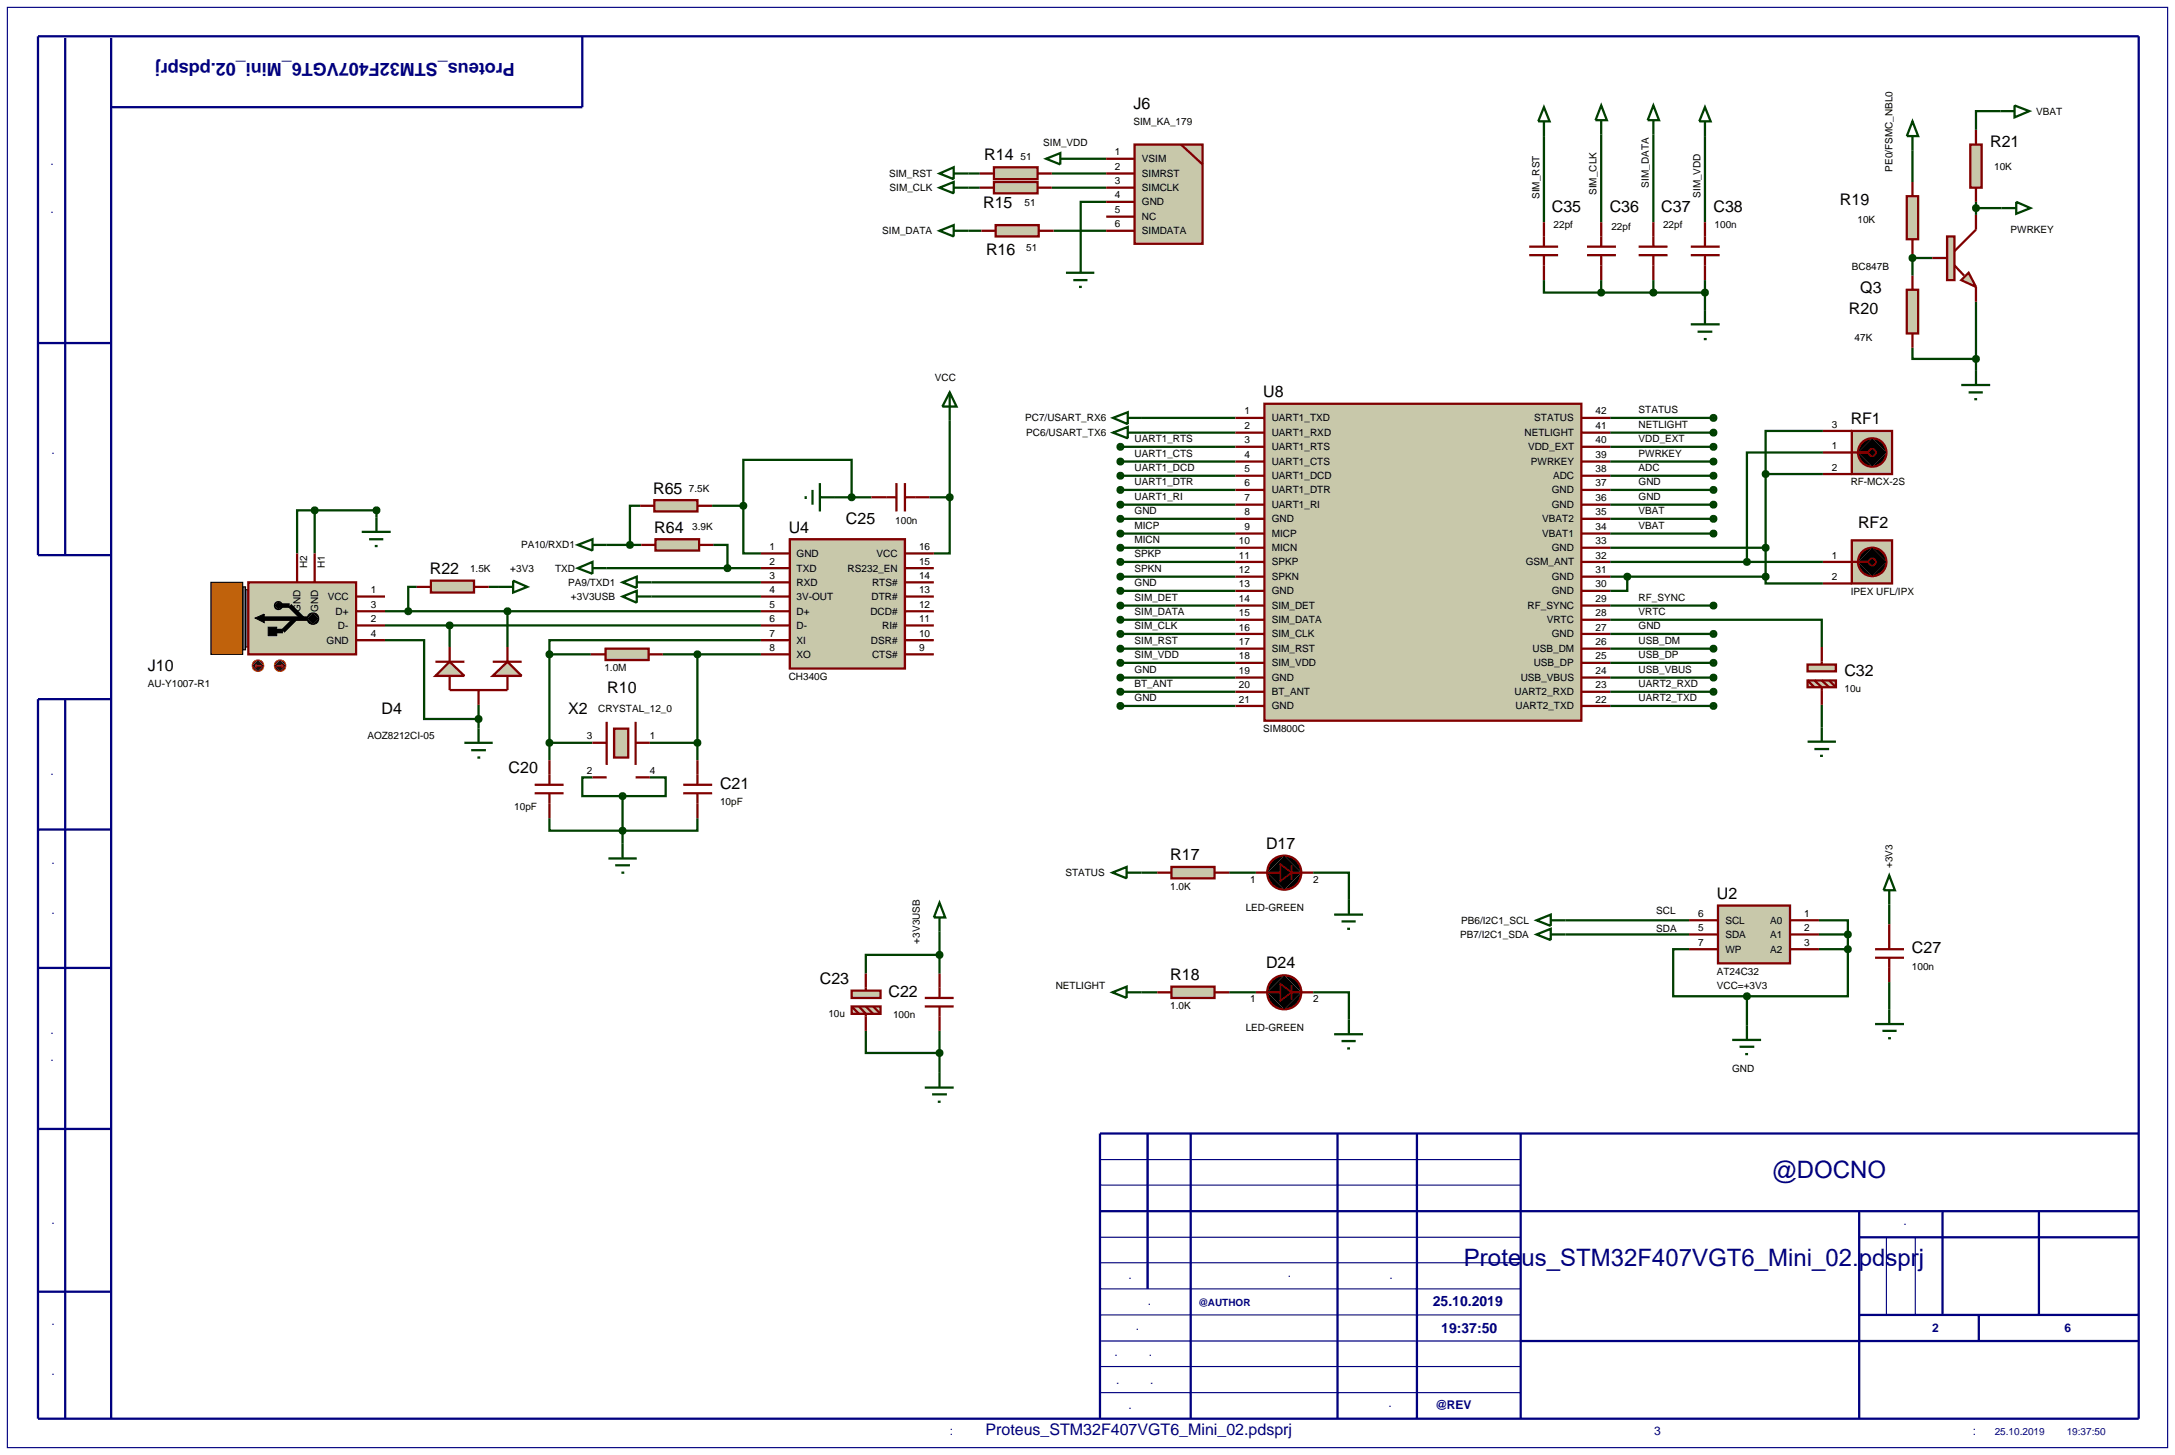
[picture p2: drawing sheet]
<svg xmlns="http://www.w3.org/2000/svg" width="384mm" height="257mm" viewBox="0 0 384 257" stroke-linecap="round" stroke-linejoin="round" font-family="sans-serif">
<defs><g id="words">
<g font-size="4.2" fill="#000080">
<text x="312.6" y="207.8">@DOCNO</text>
<text x="258.2" y="223.2">Proteus_STM32F407VGT6_Mini_02.pdsprj</text>
</g>
<text font-size="3.2" fill="#000080" x="90.8" y="11.2" transform="rotate(-180 90.8 11.2)">Proteus_STM32F407VGT6_Mini_02.pdsprj</text>
<g font-size="2.8">
<text x="199.9" y="19.2">J6</text>
<text x="173.6" y="28.2">R14</text>
<text x="351" y="26">R21</text>
<text x="173.4" y="36.8">R15</text>
<text x="273.7" y="37.5">C35</text>
<text x="283.9" y="37.5">C36</text>
<text x="293" y="37.5">C37</text>
<text x="302.2" y="37.5">C38</text>
<text x="324.5" y="36.2">R19</text>
<text x="173.9" y="45">R16</text>
<text x="328.1" y="51.7">Q3</text>
<text x="326.1" y="55.5">R20</text>
<text x="222.8" y="70.1">U8</text>
<text x="326.4" y="74.9">RF1</text>
<text x="115.2" y="87.1">R65</text>
<text x="115.4" y="94">R64</text>
<text x="139.1" y="94">U4</text>
<text x="149.2" y="92.4">C25</text>
<text x="327.7" y="93.2">RF2</text>
<text x="75.8" y="101.3">R22</text>
<text x="26.1" y="118.4">J10</text>
<text x="325.3" y="119.3">C32</text>
<text x="67.3" y="125.9">D4</text>
<text x="100.2" y="126">X2</text>
<text x="107.1" y="122.2">R10</text>
<text x="89.7" y="136.4">C20</text>
<text x="127" y="139.2">C21</text>
<text x="223.3" y="149.8">D17</text>
<text x="206.4" y="151.8">R17</text>
<text x="302.8" y="158.6">U2</text>
<text x="144.6" y="173.5">C23</text>
<text x="206.4" y="172.9">R18</text>
<text x="223.3" y="170.8">D24</text>
<text x="337.2" y="168.2">C27</text>
<text x="156.7" y="175.8">C22</text>
</g>
<text font-size="2.8" fill="#000080" x="173.8" y="253.2">Proteus_STM32F407VGT6_Mini_02.pdsprj</text>
<g font-size="2.5" fill="#000080">
<text x="252.7" y="230.3">25.10.2019</text>
<text x="254.2" y="235">19:37:50</text>
</g>
<g font-size="2.1" fill="#000080">
<text x="9.3" y="42.7" transform="rotate(-90 9.3 42.7)">Перв. примен.</text>
<text x="9.5" y="86.3" transform="rotate(-90 9.5 86.3)">Справ. №</text>
<text x="9.3" y="141.9" transform="rotate(-90 9.3 141.9)">Подп. и дата</text>
<text x="9.5" y="165.2" transform="rotate(-90 9.5 165.2)">Инв. № дубл.</text>
<text x="9.3" y="192.2" transform="rotate(-90 9.3 192.2)">Взам. инв. №</text>
<text x="9.5" y="221.1" transform="rotate(-90 9.5 221.1)">Подп. и дата</text>
<text x="332.2" y="216.1">Лит.</text>
<text x="195.1" y="225.5">Изм.</text>
<text x="218.4" y="225.2">№ докум.</text>
<text x="240" y="225.5">Подп.</text>
<text x="195.3" y="230.1">Разраб.</text>
<text x="195.3" y="234.6">Пров.</text>
<text x="195.3" y="239.2">Т.контр.</text>
<text x="340.8" y="234.9">2</text>
<text x="364.1" y="234.9">6</text>
<text x="195.3" y="244">Н.контр.</text>
<text x="9.5" y="246.5" transform="rotate(-90 9.5 246.5)">Инв. № подл.</text>
<text x="195.6" y="248.4">Утв.</text>
<text x="239" y="248.1">Ревиз.</text>
<text x="253.1" y="248.4">@REV</text>
<text x="154" y="253">Файл проекта:</text>
<text x="282.2" y="253.1">Формат А3</text>
<text x="339.3" y="253.1">Изменен:</text>
</g>
<g font-size="1.8">
<text x="199.9" y="22">SIM_KA_179</text>
<text x="359.1" y="20.2">VBAT</text>
<text x="180" y="28.2">51</text>
<text x="184" y="25.8">SIM_VDD</text>
<text x="196.6" y="27.4">1</text>
<text x="196.6" y="30">2</text>
<text x="201.4" y="28.6">VSIM</text>
<text x="351.7" y="29.9">10K</text>
<text x="156.8" y="31.2">SIM_RST</text>
<text x="156.9" y="33.7">SIM_CLK</text>
<text x="196.6" y="32.5">3</text>
<text x="196.6" y="35">4</text>
<text x="201.4" y="31.2">SIMRST</text>
<text x="201.4" y="33.7">SIMCLK</text>
<text x="271.5" y="35.1" transform="rotate(-90 271.5 35.1)">SIM_RST</text>
<text x="281.6" y="34.4" transform="rotate(-90 281.6 34.4)">SIM_CLK</text>
<text x="290.8" y="33.1" transform="rotate(-90 290.8 33.1)">SIM_DATA</text>
<text x="299.9" y="34.9" transform="rotate(-90 299.9 34.9)">SIM_VDD</text>
<text x="333.8" y="30.3" transform="rotate(-90 333.8 30.3)">PE0/FSMC_NBL0</text>
<text x="155.6" y="41.3">SIM_DATA</text>
<text x="180.7" y="36.4">51</text>
<text x="196.6" y="37.6">5</text>
<text x="196.6" y="40.1">6</text>
<text x="201.4" y="36.2">GND</text>
<text x="201.4" y="38.8">NC</text>
<text x="201.4" y="41.3">SIMDATA</text>
<text x="274" y="40.3">22pf</text>
<text x="284.2" y="40.5">22pf</text>
<text x="293.3" y="40.3">22pf</text>
<text x="302.4" y="40.3">100n</text>
<text x="327.6" y="39.3">10K</text>
<text x="354.6" y="41.1">PWRKEY</text>
<text x="181" y="44.2">51</text>
<text x="326.6" y="47.7">BC847B</text>
<text x="327.1" y="60.1">47K</text>
<text x="164.9" y="67.2">VCC</text>
<text x="180.8" y="74.3">PC7/USART_RX6</text>
<text x="181" y="76.9">PC6/USART_TX6</text>
<text x="200.1" y="78">UART1_RTS</text>
<text x="219.5" y="75.7">2</text>
<text x="219.5" y="73.1">1</text>
<text x="224.3" y="76.9">UART1_RXD</text>
<text x="224.3" y="74.3">UART1_TXD</text>
<text x="268.9" y="76.9">NETLIGHT</text>
<text x="270.6" y="74.3">STATUS</text>
<text x="281.4" y="75.7">41</text>
<text x="281.4" y="73.1">42</text>
<text x="289" y="72.9">STATUS</text>
<text x="289" y="75.5">NETLIGHT</text>
<text x="289" y="78">VDD_EXT</text>
<text x="323.1" y="75.4">3</text>
<text x="200.1" y="80.6">UART1_CTS</text>
<text x="200.1" y="83.1">UART1_DCD</text>
<text x="219.5" y="83.3">5</text>
<text x="219.5" y="80.8">4</text>
<text x="219.5" y="78.2">3</text>
<text x="224.3" y="82">UART1_CTS</text>
<text x="224.3" y="79.4">UART1_RTS</text>
<text x="269.5" y="79.4">VDD_EXT</text>
<text x="270" y="82">PWRKEY</text>
<text x="281.4" y="83.3">38</text>
<text x="281.4" y="80.8">39</text>
<text x="281.4" y="78.2">40</text>
<text x="289" y="80.6">PWRKEY</text>
<text x="289" y="83.1">ADC</text>
<text x="323.1" y="79.2">1</text>
<text x="323.1" y="83">2</text>
<text x="121.5" y="86.7">7.5K</text>
<text x="200.1" y="85.6">UART1_DTR</text>
<text x="200.1" y="88.2">UART1_RI</text>
<text x="219.5" y="88.4">7</text>
<text x="219.5" y="85.8">6</text>
<text x="224.3" y="89.6">UART1_RI</text>
<text x="224.3" y="87">UART1_DTR</text>
<text x="224.3" y="84.5">UART1_DCD</text>
<text x="273.7" y="89.6">GND</text>
<text x="273.7" y="87">GND</text>
<text x="273.9" y="84.5">ADC</text>
<text x="281.4" y="88.4">36</text>
<text x="281.4" y="85.8">37</text>
<text x="289" y="85.6">GND</text>
<text x="289" y="88.2">GND</text>
<text x="326.4" y="85.6">RF-MCX-2S</text>
<text x="122.1" y="93.5">3.9K</text>
<text x="157.9" y="92.5">100n</text>
<text x="200.1" y="90.7">GND</text>
<text x="200.1" y="93.3">MICP</text>
<text x="200.1" y="95.8">MICN</text>
<text x="218.5" y="96">10</text>
<text x="219.5" y="90.9">8</text>
<text x="219.5" y="93.5">9</text>
<text x="224.3" y="92.1">GND</text>
<text x="224.3" y="94.7">MICP</text>
<text x="272" y="92.1">VBAT2</text>
<text x="272" y="94.7">VBAT1</text>
<text x="281.4" y="90.9">35</text>
<text x="281.4" y="93.5">34</text>
<text x="281.4" y="96">33</text>
<text x="289" y="90.7">VBAT</text>
<text x="289" y="93.3">VBAT</text>
<text x="54.2" y="100.2" transform="rotate(-90 54.2 100.2)">H2</text>
<text x="57.3" y="100.2" transform="rotate(-90 57.3 100.2)">H1</text>
<text x="82.9" y="100.9">1.5K</text>
<text x="90" y="100.8">+3V3</text>
<text x="91.9" y="96.7">PA10/RXD1</text>
<text x="97.9" y="100.8">TXD</text>
<text x="135.7" y="97">1</text>
<text x="135.7" y="99.6">2</text>
<text x="140.5" y="98.2">GND</text>
<text x="140.5" y="100.8">TXD</text>
<text x="149.5" y="100.8">RS232_EN</text>
<text x="154.6" y="98.2">VCC</text>
<text x="162.1" y="97">16</text>
<text x="162.1" y="99.6">15</text>
<text x="200.1" y="98.3">SPKP</text>
<text x="200.1" y="100.9">SPKN</text>
<text x="218.5" y="101.1">12</text>
<text x="218.5" y="98.5">11</text>
<text x="224.3" y="99.7">SPKP</text>
<text x="224.3" y="97.2">MICN</text>
<text x="269.1" y="99.7">GSM_ANT</text>
<text x="273.7" y="97.2">GND</text>
<text x="281.4" y="98.5">32</text>
<text x="281.4" y="101.1">31</text>
<text x="323.1" y="98.5">1</text>
<text x="53" y="107.9" transform="rotate(-90 53 107.9)">GND</text>
<text x="56.1" y="107.9" transform="rotate(-90 56.1 107.9)">GND</text>
<text x="57.8" y="105.8">VCC</text>
<text x="65.4" y="104.6">1</text>
<text x="65.4" y="107.2">3</text>
<text x="100.2" y="103.3">PA9/TXD1</text>
<text x="100.7" y="105.8">+3V3USB</text>
<text x="135.7" y="104.6">4</text>
<text x="135.7" y="107.2">5</text>
<text x="135.7" y="102.1">3</text>
<text x="140.5" y="105.8">3V-OUT</text>
<text x="140.5" y="103.3">RXD</text>
<text x="153.7" y="105.8">DTR#</text>
<text x="153.8" y="103.3">RTS#</text>
<text x="162.1" y="102.1">14</text>
<text x="162.1" y="107.2">12</text>
<text x="162.1" y="104.6">13</text>
<text x="200.1" y="103.4">GND</text>
<text x="200.1" y="106">SIM_DET</text>
<text x="218.5" y="106.2">14</text>
<text x="218.5" y="103.6">13</text>
<text x="224.3" y="107.4">SIM_DET</text>
<text x="224.3" y="104.8">GND</text>
<text x="224.3" y="102.3">SPKN</text>
<text x="269.4" y="107.4">RF_SYNC</text>
<text x="273.7" y="102.3">GND</text>
<text x="273.7" y="104.8">GND</text>
<text x="281.4" y="103.6">30</text>
<text x="281.4" y="106.2">29</text>
<text x="289" y="106">RF_SYNC</text>
<text x="323.1" y="102.3">2</text>
<text x="326.4" y="105">IPEX UFL/IPX</text>
<text x="57.6" y="113.5">GND</text>
<text x="59.2" y="108.4">D+</text>
<text x="59.6" y="110.9">D-</text>
<text x="65.4" y="109.7">2</text>
<text x="65.4" y="112.3">4</text>
<text x="135.7" y="112.3">7</text>
<text x="135.7" y="109.7">6</text>
<text x="140.5" y="108.4">D+</text>
<text x="140.5" y="113.5">XI</text>
<text x="140.5" y="110.9">D-</text>
<text x="153.5" y="108.4">DCD#</text>
<text x="153.6" y="113.5">DSR#</text>
<text x="155.6" y="110.9">RI#</text>
<text x="162.1" y="109.7">11</text>
<text x="162.1" y="112.3">10</text>
<text x="200.1" y="108.5">SIM_DATA</text>
<text x="200.1" y="111">SIM_CLK</text>
<text x="200.1" y="113.6">SIM_RST</text>
<text x="218.5" y="113.8">17</text>
<text x="218.5" y="108.7">15</text>
<text x="218.5" y="111.2">16</text>
<text x="224.3" y="109.9">SIM_DATA</text>
<text x="224.3" y="112.4">SIM_CLK</text>
<text x="272.8" y="109.9">VRTC</text>
<text x="273.7" y="112.4">GND</text>
<text x="281.4" y="108.7">28</text>
<text x="281.4" y="111.2">27</text>
<text x="281.4" y="113.8">26</text>
<text x="289" y="111">GND</text>
<text x="289" y="113.6">USB_DM</text>
<text x="289" y="108.5">VRTC</text>
<text x="106.6" y="118.4">1.0M</text>
<text x="135.7" y="114.8">8</text>
<text x="139.1" y="119.9">CH340G</text>
<text x="140.5" y="116">XO</text>
<text x="153.8" y="116">CTS#</text>
<text x="162.1" y="114.8">9</text>
<text x="200.1" y="116.1">SIM_VDD</text>
<text x="200.1" y="118.7">GND</text>
<text x="218.5" y="116.3">18</text>
<text x="218.5" y="118.9">19</text>
<text x="224.3" y="117.5">SIM_VDD</text>
<text x="224.3" y="115">SIM_RST</text>
<text x="270.3" y="115">USB_DM</text>
<text x="270.5" y="117.5">USB_DP</text>
<text x="281.4" y="116.3">25</text>
<text x="281.4" y="118.9">24</text>
<text x="289" y="116.1">USB_DP</text>
<text x="289" y="118.7">USB_VBUS</text>
<text x="26.1" y="121.2">AU-Y1007-R1</text>
<text x="105.5" y="125.5">CRYSTAL_12_0</text>
<text x="200.1" y="121.2">BT_ANT</text>
<text x="200.1" y="123.7">GND</text>
<text x="218.5" y="121.4">20</text>
<text x="218.5" y="123.9">21</text>
<text x="224.3" y="120.1">GND</text>
<text x="224.3" y="122.6">BT_ANT</text>
<text x="224.3" y="125.1">GND</text>
<text x="267.1" y="122.6">UART2_RXD</text>
<text x="267.3" y="125.1">UART2_TXD</text>
<text x="268.2" y="120.1">USB_VBUS</text>
<text x="281.4" y="121.4">23</text>
<text x="281.4" y="123.9">22</text>
<text x="289" y="121.2">UART2_RXD</text>
<text x="289" y="123.7">UART2_TXD</text>
<text x="325.3" y="122.1">10u</text>
<text x="64.8" y="130.4">AOZ8212CI-05</text>
<text x="103.5" y="130.4">3</text>
<text x="114.6" y="130.4">1</text>
<text x="222.8" y="129.1">SIM800C</text>
<text x="103.5" y="136.5">2</text>
<text x="114.6" y="136.5">4</text>
<text x="90.7" y="142.8">10pF</text>
<text x="127" y="142">10pF</text>
<text x="187.9" y="154.5">STATUS</text>
<text x="220.5" y="155.7">1</text>
<text x="231.6" y="155.7">2</text>
<text x="333.8" y="153.1" transform="rotate(-90 333.8 153.1)">+3V3</text>
<text x="206.4" y="156.9">1.0K</text>
<text x="219.7" y="160.7">LED-GREEN</text>
<text x="292.1" y="161.2">SCL</text>
<text x="299.5" y="161.7">6</text>
<text x="318.2" y="161.7">1</text>
<text x="162.2" y="166.4" transform="rotate(-90 162.2 166.4)">+3V3USB</text>
<text x="257.5" y="165.4">PB7/I2C1_SDA</text>
<text x="257.7" y="162.9">PB6/I2C1_SCL</text>
<text x="292.1" y="164.3">SDA</text>
<text x="299.5" y="164.2">5</text>
<text x="299.5" y="166.8">7</text>
<text x="304.3" y="162.9">SCL</text>
<text x="304.3" y="165.4">SDA</text>
<text x="304.3" y="168">WP</text>
<text x="312.2" y="165.4">A1</text>
<text x="312.2" y="162.9">A0</text>
<text x="312.2" y="168">A2</text>
<text x="318.2" y="164.2">2</text>
<text x="318.2" y="166.8">3</text>
<text x="302.8" y="171.9">AT24C32</text>
<text x="337.2" y="171">100n</text>
<text x="146.1" y="179.4">10u</text>
<text x="157.5" y="179.6">100n</text>
<text x="186.2" y="174.4">NETLIGHT</text>
<text x="206.4" y="178">1.0K</text>
<text x="220.5" y="176.8">1</text>
<text x="231.6" y="176.8">2</text>
<text x="302.8" y="174.4">VCC=+3V3</text>
<text x="219.7" y="181.8">LED-GREEN</text>
<text x="305.5" y="189">GND</text>
</g>
<g font-size="1.8" fill="#000080">
<text x="211.3" y="230.4">@AUTHOR</text>
<text x="351.8" y="253.1">25.10.2019</text>
<text x="364.5" y="253.1">19:37:50</text>
</g>
</g></defs>
<path d="M1.3 1.3h381v254h-381zM194 218.2h74.2M194 209h74.2M194 204.5h74.2M332.7 218.2v13.7M337.8 218.2v13.7M194 222.7h74.2M194 231.9h74.2M194 236.5h74.2M194 227.3h74.2M194 241h74.2M194 245.6h74.2" fill="none" stroke="#000080" stroke-width=".2"/>
<g fill="none" stroke="#000080" stroke-width=".4">
<path d="M11.5 6.7v91.2M19.6 6.7v243.5M102.7 6.4v12.5h-83.1M6.7 60.5h12.9M19.6 97.9h-12.9v-91.5h370.5v243.8h-370.5v-126.9h12.9M11.5 123.3v126.9M6.7 146.3h12.9M6.7 170.7h12.9M6.7 199.1h12.9M202.4 199.9v27.4M210 199.9v50.3M235.9 199.9v50.3"/>
<path d="M249.9 199.9v50.3M268.2 199.9v50.3M377.2 199.9h-183.2v50.3M194 213.6h183.2M327.9 213.6v36.6M327.9 218.2h49.3M342.6 213.6v18.3M359.6 213.6v18.3M6.7 227.8h12.9M268.2 236.5h109M327.9 231.9h49.3M349 231.9v4.6"/>
</g>
<g fill="none" stroke="#004000" stroke-width=".4">
<path d="M352.8 19.6h-4.3v3.3M170.8 30.6h2M170.8 33.1h2M185.5 30.6h9.6M185.5 33.1h9.6M189.6 28h5.5M195.1 35.6h-4.5v9.9M272.3 24v15.2M282.4 23.7v15.5M291.6 23.7v15.5M300.7 24v15.2M337.3 26.5v5.6"/>
<path d="M348.5 35.6v2.3M348.5 36.7h4.5M170.8 40.7h2.3M185.8 40.7h9.3M272.3 49.4v2.2h10.1M282.4 49.4v2.2M282.4 51.6h18.3M291.6 49.4v2.2M300.7 49.4v5.3M337.3 45.5h3.5M337.3 44.8v3.8M348.5 53.2v12.2"/>
<path d="M167.5 74.2v13.5M197.6 78.8h20.3M201.4 73.7h16.5M201.4 76.3h16.5M284 78.8h18.2M284 73.7h18.2M284 76.3h18.2M321.5 79.8h-13.4v19.3M321.5 76h-10.1v7.6M337.3 61.3v2h11.2M55.5 90h-3.1v7.6M55.5 90h10.9v1.3"/>
<path d="M55.5 90v7.6M107 96.1h6.1M112.9 89.2h-1.8v6.9M125.6 89.2h5.5M125.8 96.1h2.5v4.1M131.1 89.2v8.4h3.1M147.1 87.7h6.6M150.2 87.7v-6.6h-19.1v8.1M163.9 87.7h3.6M167.5 87.7v9.9h-2.8M197.6 81.4h20.3M197.6 83.9h20.3"/>
<path d="M197.6 86.4h20.3M197.6 89h20.3M197.6 91.5h20.3M197.6 94.1h20.3M197.6 96.6h20.3M197.6 99.1h20.3M284 81.4h18.2M284 83.9h18.2M284 86.4h18.2M284 89h18.2M284 91.5h18.2M284 94.1h18.2"/>
<path d="M284 96.6h27.4M284 99.1h37.5M311.4 83.6v18.1M311.4 83.6h10.1M67.9 112.9h6.9v13.9h9.6M67.9 107.8h66.3M67.9 110.3h66.3M73.5 103.5h-1.5v4.3M79.3 110.3v3.8M86.2 103.5h1.8M89.5 107.8v6.3M96.9 115.4h7.3"/>
<path d="M96.9 115.4v18.7M107 100.2h27.2M114.9 102.7h19.3M114.9 105.2h19.3M116.9 115.4h17.3M123 115.4v18.7M134.2 112.9h-37.3v2.5M197.6 101.7h20.3M197.6 104.2h20.3M197.6 106.8h20.3M197.6 109.3h20.3M197.6 111.8h20.3"/>
<path d="M197.6 114.4h20.3M197.6 116.9h20.3M197.6 119.5h20.3M284 109.3h37.3v4.8M284 101.7h27.4M284 106.8h18.2M284 111.8h18.2M284 114.4h18.2M284 116.9h18.2M284 119.5h18.2M287 101.7v2.5h-3M311.4 101.7v1.2h10.1"/>
<path d="M84.4 124.3v4.2M96.9 131h7.6M104.5 137.1h-1.8v3.3h7.1M114.6 137.1h2.8v3.3h-7.6M114.6 131h8.4M197.6 122h20.3M197.6 124.5h20.3M284 122h18.2M284 124.5h18.2M321.3 124.3v4M96.9 144.3v2.2h26.1v-2.2M109.8 140.4v8.4"/>
<path d="M201.3 153.9h2.8M216.8 153.9h4.7M231.6 153.9h6.3v4.8M333.2 159.5v3.5M165.7 168.4h-13v3.3M165.7 164.3v7.4M201.3 175h2.8M216.8 175h4.7M231.6 175h6.3v4.8M276.1 164.8h21.8M276.1 162.3h21.8M297.9 167.4h-2.8v8.3h13"/>
<path d="M308.1 175.7v7.7M320.8 162.3h5.1v2.5M320.8 164.8h5.1M320.8 167.4h5.1M325.9 167.4v8.3h-17.8M325.9 164.8v2.6M333.2 173.2v4.8M152.7 181.8v3.9h13M165.7 181.8v7.4M305.5 183.4h5.1M306.8 184.6h2.6M307.8 185.9h.5"/>
</g>
<path d="M303 159.7h12.7v10.2h-12.7z" fill="#c8c8aa" stroke="#800000" stroke-width=".4"/>
<path d="M297.9 162.3h5.1M297.9 164.8h5.1M297.9 167.4h5.1M315.7 162.3h5.1M315.7 164.8h5.1M315.7 167.4h5.1" fill="none" stroke="#800000" stroke-width=".4"/>
<path d="M307.8 175.3l.3-.1-.5 .5zM308.1 175.2l.3 .1 .2 .4zM308.1 176.2l.5-.5-.1 .3zM307.6 175.7l.5 .5-.4-.2z" fill="#004000" stroke="#004000" stroke-width=".4"/>
<path d="M308.1 175.2l.5 .5-.5 .5-.5-.5z" fill="#004000"/>
<path d="M325.6 164.4l.3-.1-.5 .5zM325.9 164.3l.4 .2 .1 .3zM325.9 165.3l.5-.5-.1 .3zM325.4 164.8l.5 .5-.4-.2z" fill="#004000" stroke="#004000" stroke-width=".4"/>
<path d="M325.9 164.3l.5 .5-.5 .5-.5-.5z" fill="#004000"/>
<path d="M325.6 167l.3-.1-.5 .5zM325.9 166.9l.4 .2 .1 .3zM325.9 167.9l.5-.5-.2 .4zM325.4 167.4l.5 .5-.4-.2z" fill="#004000" stroke="#004000" stroke-width=".4"/>
<path d="M325.9 166.9l.5 .5-.5 .5-.5-.5z" fill="#004000"/>
<path d="M333.2 154.4l1 2.6h-2zM333.2 157v2.5M271 162.3l2.5-1v2zM271 164.8l2.5-1v2zM273.5 162.3h2.6M273.5 164.8h2.6M333.2 178v2.6M330.7 180.6h5.1M332 181.8h2.5M333 183.1h.5" fill="none" stroke="#004000" stroke-width=".4"/>
<path d="M330.7 168.9h5.1M330.7 167.4h5.1M333.2 163v4.4M333.2 168.9v4.3" fill="none" stroke="#800000" stroke-width=".4"/>
<path d="M223 71.2h55.9v55.9h-55.9z" fill="#c8c8aa" stroke="#800000" stroke-width=".4"/>
<g fill="none" stroke="#800000" stroke-width=".4">
<path d="M217.9 78.8h5.1M217.9 76.3h5.1M217.9 73.7h5.1M278.9 78.8h5.1M278.9 76.3h5.1M278.9 73.7h5.1M217.9 89h5.1M217.9 91.5h5.1M217.9 94.1h5.1M217.9 96.6h5.1M217.9 99.1h5.1M217.9 86.4h5.1"/>
<path d="M217.9 83.9h5.1M217.9 81.4h5.1M278.9 89h5.1M278.9 91.5h5.1M278.9 94.1h5.1M278.9 96.6h5.1M278.9 99.1h5.1M278.9 86.4h5.1M278.9 83.9h5.1M278.9 81.4h5.1M217.9 101.7h5.1M217.9 104.2h5.1"/>
<path d="M217.9 116.9h5.1M217.9 114.4h5.1M217.9 109.3h5.1M217.9 111.8h5.1M217.9 119.5h5.1M217.9 106.8h5.1M278.9 101.7h5.1M278.9 104.2h5.1M278.9 116.9h5.1M278.9 114.4h5.1M278.9 109.3h5.1M278.9 111.8h5.1"/>
<path d="M278.9 119.5h5.1M278.9 106.8h5.1M217.9 122h5.1M217.9 124.5h5.1M278.9 122h5.1M278.9 124.5h5.1"/>
</g>
<path d="M197.2 78.5l.4-.2-.5 .5zM197.6 78.3l.4 .2 .1 .3zM197.6 79.3l.5-.5-.1 .3zM197.1 78.8l.5 .5-.4-.2z" fill="#004000" stroke="#004000" stroke-width=".4"/>
<path d="M197.1 78.8l.5-.5 .5 .5-.5 .5z" fill="#004000"/>
<path d="M197.2 81.1l.4-.2-.5 .5zM197.6 80.9l.4 .2 .1 .3zM197.6 81.9l.5-.5-.1 .3zM197.1 81.4l.5 .5-.4-.2z" fill="#004000" stroke="#004000" stroke-width=".4"/>
<path d="M197.1 81.4l.5-.5 .5 .5-.5 .5z" fill="#004000"/>
<path d="M197.3 83.5l.3-.1-.5 .5zM197.6 83.4l.4 .2 .1 .3zM197.6 84.4l.5-.5-.1 .3zM197.1 83.9l.5 .5-.4-.2z" fill="#004000" stroke="#004000" stroke-width=".4"/>
<path d="M197.6 83.4l.5 .5-.5 .5-.5-.5z" fill="#004000"/>
<path d="M197.2 86.1l.4-.2-.5 .5zM197.6 85.9l.4 .2 .1 .3zM198.1 86.4l-.1 .3-.4 .2zM197.1 86.4l.5 .5-.4-.2z" fill="#004000" stroke="#004000" stroke-width=".4"/>
<path d="M197.1 86.4l.5-.5 .5 .5-.5 .5z" fill="#004000"/>
<path d="M197.2 88.7l.4-.2-.5 .5zM197.6 88.5l.4 .2 .1 .3zM198.1 89l-.1 .3-.4 .2zM197.1 89l.5 .5-.4-.2z" fill="#004000" stroke="#004000" stroke-width=".4"/>
<path d="M197.6 88.5l.5 .5-.5 .5-.5-.5z" fill="#004000"/>
<path d="M197.2 91.2l.4-.2-.5 .5zM197.6 91l.4 .2 .1 .3zM197.6 92l.5-.5-.1 .3zM197.1 91.5l.5 .5-.4-.2z" fill="#004000" stroke="#004000" stroke-width=".4"/>
<path d="M197.1 91.5l.5-.5 .5 .5-.5 .5z" fill="#004000"/>
<path d="M197.2 93.8l.4-.2-.5 .5zM197.6 93.6l.4 .2 .1 .3zM197.6 94.6l.5-.5-.1 .3zM197.1 94.1l.5 .5-.4-.2z" fill="#004000" stroke="#004000" stroke-width=".4"/>
<path d="M197.1 94.1l.5-.5 .5 .5-.5 .5z" fill="#004000"/>
<path d="M197.3 96.2l.3-.1-.5 .5zM197.6 96.1l.4 .2 .1 .3zM197.6 97.1l.5-.5-.1 .3zM197.1 96.6l.5 .5-.4-.2z" fill="#004000" stroke="#004000" stroke-width=".4"/>
<path d="M197.6 96.1l.5 .5-.5 .5-.5-.5z" fill="#004000"/>
<path d="M197.2 98.8l.4-.2-.5 .5zM197.6 98.6l.4 .2 .1 .3zM198.1 99.1l-.1 .3-.4 .2zM197.1 99.1l.5 .5-.4-.2z" fill="#004000" stroke="#004000" stroke-width=".4"/>
<path d="M197.6 98.6l.5 .5-.5 .5-.5-.5z" fill="#004000"/>
<path d="M197.2 101.4l.4-.2-.5 .5zM197.6 101.2l.4 .2 .1 .3zM198.1 101.7l-.1 .3-.4 .2zM197.1 101.7l.5 .5-.4-.2z" fill="#004000" stroke="#004000" stroke-width=".4"/>
<path d="M197.1 101.7l.5-.5 .5 .5-.5 .5z" fill="#004000"/>
<path d="M197.2 103.9l.4-.2-.5 .5zM197.6 103.7l.4 .2 .1 .3zM197.6 104.7l.5-.5-.1 .3zM197.1 104.2l.5 .5-.4-.2z" fill="#004000" stroke="#004000" stroke-width=".4"/>
<path d="M197.6 103.7l.5 .5-.5 .5-.5-.5z" fill="#004000"/>
<path d="M197.2 106.5l.4-.2-.5 .5zM197.6 106.3l.4 .2 .1 .3zM197.6 107.3l.5-.5-.1 .3zM197.1 106.8l.5 .5-.4-.2z" fill="#004000" stroke="#004000" stroke-width=".4"/>
<path d="M197.1 106.8l.5-.5 .5 .5-.5 .5z" fill="#004000"/>
<path d="M197.3 108.9l.3-.1-.5 .5zM197.6 108.8l.4 .2 .1 .3zM197.6 109.8l.5-.5-.1 .3zM197.1 109.3l.5 .5-.4-.2z" fill="#004000" stroke="#004000" stroke-width=".4"/>
<path d="M197.6 108.8l.5 .5-.5 .5-.5-.5z" fill="#004000"/>
<path d="M197.2 111.5l.4-.2-.5 .5zM197.6 111.3l.4 .2 .1 .3zM198.1 111.8l-.1 .3-.4 .2zM197.1 111.8l.5 .5-.4-.2z" fill="#004000" stroke="#004000" stroke-width=".4"/>
<path d="M197.1 111.8l.5-.5 .5 .5-.5 .5z" fill="#004000"/>
<path d="M197.2 114.1l.4-.2-.5 .5zM197.6 113.9l.4 .2 .1 .3zM198.1 114.4l-.1 .3-.4 .2zM197.1 114.4l.5 .5-.4-.2z" fill="#004000" stroke="#004000" stroke-width=".4"/>
<path d="M197.1 114.4l.5-.5 .5 .5-.5 .5z" fill="#004000"/>
<path d="M197.2 116.6l.4-.2-.5 .5zM197.6 116.4l.4 .2 .1 .3zM197.6 117.4l.5-.5-.1 .3zM197.1 116.9l.5 .5-.4-.2z" fill="#004000" stroke="#004000" stroke-width=".4"/>
<path d="M197.1 116.9l.5-.5 .5 .5-.5 .5z" fill="#004000"/>
<path d="M197.2 119.2l.4-.2-.5 .5zM197.6 119l.4 .2 .1 .3zM197.6 120l.5-.5-.1 .3zM197.1 119.5l.5 .5-.4-.2z" fill="#004000" stroke="#004000" stroke-width=".4"/>
<path d="M197.1 119.5l.5-.5 .5 .5-.5 .5z" fill="#004000"/>
<path d="M197.3 121.6l.3-.1-.5 .5zM197.6 121.5l.4 .2 .1 .3zM197.6 122.5l.5-.5-.1 .3zM197.1 122l.5 .5-.4-.2z" fill="#004000" stroke="#004000" stroke-width=".4"/>
<path d="M197.6 121.5l.5 .5-.5 .5-.5-.5z" fill="#004000"/>
<path d="M197.2 124.2l.4-.2-.5 .5zM197.6 124l.4 .2 .1 .3zM198.1 124.5l-.1 .3-.4 .2zM197.1 124.5l.5 .5-.4-.2z" fill="#004000" stroke="#004000" stroke-width=".4"/>
<path d="M197.1 124.5l.5-.5 .5 .5-.5 .5z" fill="#004000"/>
<path d="M301.9 73.3l.3-.1-.5 .5zM302.2 73.2l.4 .2 .1 .3zM302.7 73.7l-.1 .3-.4 .2zM301.7 73.7l.5 .5-.4-.2z" fill="#004000" stroke="#004000" stroke-width=".4"/>
<path d="M302.2 73.2l.5 .5-.5 .5-.5-.5z" fill="#004000"/>
<path d="M301.9 75.9l.3-.1-.5 .5zM302.2 75.8l.4 .2 .1 .3zM302.7 76.3l-.1 .3-.4 .2zM301.7 76.3l.5 .5-.4-.2z" fill="#004000" stroke="#004000" stroke-width=".4"/>
<path d="M302.2 75.8l.5 .5-.5 .5-.5-.5z" fill="#004000"/>
<path d="M301.8 78.5l.4-.2-.5 .5zM302.2 78.3l.4 .2 .1 .3zM302.7 78.8l-.1 .3-.4 .2zM301.7 78.8l.5 .5-.4-.2z" fill="#004000" stroke="#004000" stroke-width=".4"/>
<path d="M301.7 78.8l.5-.5 .5 .5-.5 .5z" fill="#004000"/>
<path d="M301.8 81.1l.4-.2-.5 .5zM302.2 80.9l.4 .2 .1 .3zM302.7 81.4l-.1 .3-.4 .2zM301.7 81.4l.5 .5-.4-.2z" fill="#004000" stroke="#004000" stroke-width=".4"/>
<path d="M301.7 81.4l.5-.5 .5 .5-.5 .5z" fill="#004000"/>
<path d="M301.9 83.5l.3-.1-.5 .5zM302.2 83.4l.4 .2 .1 .3zM302.7 83.9l-.1 .3-.4 .2zM301.7 83.9l.5 .5-.4-.2z" fill="#004000" stroke="#004000" stroke-width=".4"/>
<path d="M302.2 83.4l.5 .5-.5 .5-.5-.5z" fill="#004000"/>
<path d="M301.8 86.1l.4-.2-.5 .5zM302.2 85.9l.4 .2 .1 .3zM302.7 86.4l-.1 .3-.4 .2zM301.7 86.4l.5 .5-.4-.2z" fill="#004000" stroke="#004000" stroke-width=".4"/>
<path d="M301.7 86.4l.5-.5 .5 .5-.5 .5z" fill="#004000"/>
<path d="M301.8 88.7l.4-.2-.5 .5zM302.2 88.5l.4 .2 .1 .3zM302.7 89l-.1 .3-.4 .2zM301.7 89l.5 .5-.4-.2z" fill="#004000" stroke="#004000" stroke-width=".4"/>
<path d="M301.7 89l.5-.5 .5 .5-.5 .5z" fill="#004000"/>
<path d="M301.8 91.2l.4-.2-.5 .5zM302.2 91l.4 .2 .1 .3zM302.7 91.5l-.1 .3-.4 .2zM301.7 91.5l.5 .5-.4-.2z" fill="#004000" stroke="#004000" stroke-width=".4"/>
<path d="M301.7 91.5l.5-.5 .5 .5-.5 .5z" fill="#004000"/>
<path d="M301.8 93.8l.4-.2-.5 .5zM302.2 93.6l.4 .2 .1 .3zM302.7 94.1l-.1 .3-.4 .2zM301.7 94.1l.5 .5-.4-.2z" fill="#004000" stroke="#004000" stroke-width=".4"/>
<path d="M301.7 94.1l.5-.5 .5 .5-.5 .5z" fill="#004000"/>
<path d="M301.8 106.5l.4-.2-.5 .5zM302.2 106.3l.4 .2 .1 .3zM302.7 106.8l-.1 .3-.4 .2zM301.7 106.8l.5 .5-.4-.2z" fill="#004000" stroke="#004000" stroke-width=".4"/>
<path d="M301.7 106.8l.5-.5 .5 .5-.5 .5z" fill="#004000"/>
<path d="M301.8 111.5l.4-.2-.5 .5zM302.2 111.3l.4 .2 .1 .3zM302.7 111.8l-.1 .3-.4 .2zM301.7 111.8l.5 .5-.4-.2z" fill="#004000" stroke="#004000" stroke-width=".4"/>
<path d="M301.7 111.8l.5-.5 .5 .5-.5 .5z" fill="#004000"/>
<path d="M301.8 114.1l.4-.2-.5 .5zM302.2 113.9l.4 .2 .1 .3zM302.7 114.4l-.1 .3-.4 .2zM301.7 114.4l.5 .5-.4-.2z" fill="#004000" stroke="#004000" stroke-width=".4"/>
<path d="M301.7 114.4l.5-.5 .5 .5-.5 .5z" fill="#004000"/>
<path d="M301.8 116.6l.4-.2-.5 .5zM302.2 116.4l.4 .2 .1 .3zM302.7 116.9l-.1 .3-.4 .2zM301.7 116.9l.5 .5-.4-.2z" fill="#004000" stroke="#004000" stroke-width=".4"/>
<path d="M301.7 116.9l.5-.5 .5 .5-.5 .5z" fill="#004000"/>
<path d="M301.8 119.2l.4-.2-.5 .5zM302.2 119l.4 .2 .1 .3zM302.7 119.5l-.1 .3-.4 .2zM301.7 119.5l.5 .5-.4-.2z" fill="#004000" stroke="#004000" stroke-width=".4"/>
<path d="M301.7 119.5l.5-.5 .5 .5-.5 .5z" fill="#004000"/>
<path d="M301.9 121.6l.3-.1-.5 .5zM302.2 121.5l.4 .2 .1 .3zM302.7 122l-.1 .3-.4 .2zM301.7 122l.5 .5-.4-.2z" fill="#004000" stroke="#004000" stroke-width=".4"/>
<path d="M302.2 121.5l.5 .5-.5 .5-.5-.5z" fill="#004000"/>
<path d="M301.8 124.2l.4-.2-.5 .5zM302.2 124l.4 .2 .1 .3zM302.7 124.5l-.1 .3-.4 .2zM301.7 124.5l.5 .5-.4-.2z" fill="#004000" stroke="#004000" stroke-width=".4"/>
<path d="M301.7 124.5l.5-.5 .5 .5-.5 .5z" fill="#004000"/>
<path d="M326.6 95.3h7.1v7.6h-7.1z" fill="#c8c8aa" stroke="#800000" stroke-width=".4"/>
<g fill="#000" stroke="#800000" stroke-width=".4">
<path d="M328.2 97.5a2.48 2.48 0 0 1 2-.9l-2.5 2.5 .1-.6zM330.2 96.6a2.48 2.48 0 0 1 2.5 2.5zM332.7 99.1a2.48 2.48 0 0 1-2.5 2.5zM327.7 99.1l2.5 2.5a2.48 2.48 0 0 1-2.5-2.5z"/>
<path d="M329.8 98.7l.4-.2-.6 .6zM330.2 98.5a.65 .65 0 0 1 .6 .6zM330.8 99.1a.65 .65 0 0 1-.6 .6zM329.6 99.1l.6 .6a.65 .65 0 0 1-.6-.6z"/>
</g>
<path d="M327.7 99.1l2.5-2.5 2.5 2.5-2.5 2.5zM329.6 99.1l.6-.6 .6 .6-.6 .6z" fill="#000"/>
<path d="M321.5 99.1h8.2M321.5 102.9h5.1" fill="none" stroke="#800000" stroke-width=".4"/>
<path d="M311.1 96.2l.3-.1-.5 .5zM311.4 96.1l.4 .2 .1 .3zM311.9 96.6l-.2 .4-.3 .1zM310.9 96.6l.5 .5-.3-.1z" fill="#004000" stroke="#004000" stroke-width=".4"/>
<path d="M311.4 96.1l.5 .5-.5 .5-.5-.5z" fill="#004000"/>
<path d="M307.7 98.8l.4-.2-.5 .5zM308.1 98.6l.3 .1 .2 .4zM308.6 99.1l-.2 .4-.3 .1zM307.6 99.1l.5 .5-.4-.2z" fill="#004000" stroke="#004000" stroke-width=".4"/>
<path d="M308.1 98.6l.5 .5-.5 .5-.5-.5z" fill="#004000"/>
<g fill="#c8c8aa" stroke="#800000" stroke-width=".4">
<path d="M345.9 49.4l1.3-1.3 1.3 2.5z"/>
<path d="M343.4 41.7h1.3v7.7h-1.3z"/>
</g>
<path d="M348.5 37.9v2.6l-3.8 3.8M340.8 45.5h2.6M344.7 46.8l1.7 1.8M348.5 50.6v2.6" fill="none" stroke="#800000" stroke-width=".4"/>
<path d="M336.3 34.6h2v7.6h-2z" fill="#c8c8aa" stroke="#800000" stroke-width=".4"/>
<path d="M337.3 32.1v2.5M337.3 42.2v2.6" fill="none" stroke="#800000" stroke-width=".4"/>
<path d="M336.3 51.1h2v7.7h-2z" fill="#c8c8aa" stroke="#800000" stroke-width=".4"/>
<path d="M337.3 48.6v2.5M337.3 58.8v2.5" fill="none" stroke="#800000" stroke-width=".4"/>
<path d="M336.9 45.2l.4-.2-.5 .5zM337.3 45l.4 .2 .1 .3zM337.8 45.5l-.1 .3-.4 .2zM336.8 45.5l.5 .5-.4-.2z" fill="#004000" stroke="#004000" stroke-width=".4"/>
<path d="M336.8 45.5l.5-.5 .5 .5-.5 .5z" fill="#004000"/>
<path d="M347.5 25.5h2v7.6h-2z" fill="#c8c8aa" stroke="#800000" stroke-width=".4"/>
<path d="M348.5 22.9v2.6M348.5 33.1v2.5" fill="none" stroke="#800000" stroke-width=".4"/>
<path d="M348.1 36.4l.4-.2-.5 .5zM348.5 36.2l.4 .2 .1 .3zM349 36.7l-.1 .3-.4 .2zM348 36.7l.5 .5-.4-.2z" fill="#004000" stroke="#004000" stroke-width=".4"/>
<path d="M348 36.7l.5-.5 .5 .5-.5 .5z" fill="#004000"/>
<path d="M345.9 67.9h5.1M347.2 69.2h2.5M348.2 70.4h.5M348.5 65.4v2.5" fill="none" stroke="#004000" stroke-width=".4"/>
<path d="M348.1 63l.4-.2-.5 .5zM348.5 62.8l.3 .1 .2 .4zM349 63.3l-.1 .3-.4 .2zM348 63.3l.5 .5-.4-.2z" fill="#004000" stroke="#004000" stroke-width=".4"/>
<path d="M348 63.3l.5-.5 .5 .5-.5 .5z" fill="#004000"/>
<g fill="#c8c8aa" stroke="#800000" stroke-width=".4">
<path d="M318.8 117.2h5v1.2h-5z"/>
<path d="M318.8 120h5v1.2h-5z"/>
</g>
<path d="M318.8 120l1.2 1.2M320 120l1.3 1.2v3.1M321.3 114.1v3.1M321.3 120l1.3 1.2M322.6 120l1.2 1.2" fill="none" stroke="#800000" stroke-width=".4"/>
<path d="M318.8 130.8h5M320 132.1h2.6M321 133.3h.5M321.3 128.3v2.5" fill="none" stroke="#004000" stroke-width=".4"/>
<path d="M311 101.4l.4-.2-.5 .5zM311.4 101.2l.3 .1 .2 .4zM311.9 101.7l-.1 .3-.4 .2zM310.9 101.7l.5 .5-.3-.1z" fill="#004000" stroke="#004000" stroke-width=".4"/>
<path d="M310.9 101.7l.5-.5 .5 .5-.5 .5z" fill="#004000"/>
<path d="M286.6 101.4l.4-.2-.5 .5zM287 101.2l.3 .1 .2 .4zM287.5 101.7l-.1 .3-.4 .2zM286.5 101.7l.5 .5-.4-.2z" fill="#004000" stroke="#004000" stroke-width=".4"/>
<path d="M286.5 101.7l.5-.5 .5 .5-.5 .5z" fill="#004000"/>
<path d="M326.6 76h7.1v7.6h-7.1z" fill="#c8c8aa" stroke="#800000" stroke-width=".4"/>
<g fill="#000" stroke="#800000" stroke-width=".4">
<path d="M328.6 77.8l1-.4 .6-.1-2.5 2.5a2.48 2.48 0 0 1 .9-2zM330.2 77.3a2.48 2.48 0 0 1 2.5 2.5zM330.2 82.3l2.5-2.5a2.48 2.48 0 0 1-2.5 2.5zM327.7 79.8l2.5 2.5a2.48 2.48 0 0 1-2.5-2.5z"/>
<path d="M329.8 79.4l.4-.2-.6 .6zM330.2 79.2a.65 .65 0 0 1 .6 .6zM330.2 80.4l.6-.6a.65 .65 0 0 1-.6 .6zM329.6 79.8l.6 .6a.65 .65 0 0 1-.6-.6z"/>
</g>
<path d="M330.2 77.3l2.5 2.5-2.5 2.5-2.5-2.5zM329.6 79.8l.6-.6 .6 .6-.6 .6z" fill="#000"/>
<path d="M321.5 79.8h8.2M321.5 76h5.1M321.5 83.6h5.1" fill="none" stroke="#800000" stroke-width=".4"/>
<path d="M311 83.3l.4-.2-.5 .5zM311.4 83.1l.3 .1 .2 .4zM311.9 83.6l-.1 .3-.4 .2zM310.9 83.6l.5 .5-.3-.1z" fill="#004000" stroke="#004000" stroke-width=".4"/>
<path d="M310.9 83.6l.5-.5 .5 .5-.5 .5z" fill="#004000"/>
<path d="M352.8 19.6h2.5M355.3 18.6l2.6 1-2.6 1.1zM337.3 21.4l1 2.6h-2zM337.3 24v2.5M353 36.7h2.6M355.6 35.6l2.5 1.1-2.5 1zM298.2 57.2h5.1M299.4 58.5h2.6M300.5 59.8h.5M300.7 54.7v2.5" fill="none" stroke="#004000" stroke-width=".4"/>
<g fill="none" stroke="#800000" stroke-width=".4">
<path d="M272.3 39.2v4.3M282.4 39.2v4.3M291.6 39.2v4.3M300.7 39.2v4.3M269.7 45h5.1M269.7 43.5h5.1M272.3 45v4.4M279.9 45h5.1M279.9 43.5h5.1M282.4 45v4.4M289 45h5.1M289 43.5h5.1"/>
<path d="M291.6 45v4.4M298.2 45h5.1M298.2 43.5h5.1M300.7 45v4.4"/>
</g>
<path d="M282.1 51.2l.3-.1-.5 .5zM282.4 51.1l.4 .2 .1 .3zM282.9 51.6l-.2 .4-.3 .1zM281.9 51.6l.5 .5-.3-.1z" fill="#004000" stroke="#004000" stroke-width=".4"/>
<path d="M282.4 51.1l.5 .5-.5 .5-.5-.5z" fill="#004000"/>
<path d="M291.3 51.2l.3-.1-.5 .5zM291.6 51.1l.4 .2 .1 .3zM292.1 51.6l-.1 .3-.4 .2zM291.1 51.6l.5 .5-.3-.1z" fill="#004000" stroke="#004000" stroke-width=".4"/>
<path d="M291.1 51.6l.5-.5 .5 .5-.5 .5z" fill="#004000"/>
<path d="M300.4 51.2l.3-.1-.5 .5zM300.7 51.1l.4 .2 .1 .3zM301.2 51.6l-.2 .4-.3 .1zM300.2 51.6l.5 .5-.4-.2z" fill="#004000" stroke="#004000" stroke-width=".4"/>
<path d="M300.7 51.1l.5 .5-.5 .5-.5-.5z" fill="#004000"/>
<path d="M272.3 18.9l1 2.5h-2zM282.4 18.6l1 2.6h-2zM291.6 18.6l1 2.6h-2zM300.7 18.9l1 2.5h-2zM272.3 21.4v2.6M282.4 21.2v2.5M291.6 21.2v2.5M300.7 21.4v2.6M196.3 73.7l2.6-1v2.1zM196.3 76.3l2.6-1v2zM198.9 73.7h2.5M198.9 76.3h2.5" fill="none" stroke="#004000" stroke-width=".4"/>
<path d="M206.6 152.9h7.6v2h-7.6z" fill="#c8c8aa" stroke="#800000" stroke-width=".4"/>
<path d="M204.1 153.9h2.5M214.2 153.9h2.6M221.5 153.9h4.3M227.8 153.9h3.8" fill="none" stroke="#800000" stroke-width=".4"/>
<path d="M237.9 158.7v2.6M235.3 161.3h5.1M236.6 162.5h2.5M237.6 163.8h.5" fill="none" stroke="#004000" stroke-width=".4"/>
<path d="M224.6 151.5l1.2-.5 .7-.1-3 3a2.97 2.97 0 0 1 1.1-2.4zM226.5 150.9a2.95 2.95 0 0 1 3 3zM226.5 156.9l3-3a2.95 2.95 0 0 1-3 3zM223.5 153.9l3 3a2.95 2.95 0 0 1-3-3z" fill="#000" stroke="#800000" stroke-width=".4"/>
<path d="M226.5 150.9l3 3-3 3-3-3z" fill="#000"/>
<path d="M227.8 152.6v2.6" fill="none" stroke="#800000" stroke-width=".3"/>
<path d="M225.8 152.4l2 1.5-2 1.5z" fill="#000" stroke="#800000" stroke-width=".3"/>
<path d="M206.6 174h7.6v2h-7.6z" fill="#c8c8aa" stroke="#800000" stroke-width=".4"/>
<path d="M204.1 175h2.5M214.2 175h2.6M221.5 175h4.3M227.8 175h3.8" fill="none" stroke="#800000" stroke-width=".4"/>
<path d="M196.2 153.9l2.5-1v2zM198.7 153.9h2.6M196.2 175l2.5-1v2zM198.7 175h2.6M237.9 179.8v2.6M235.3 182.4h5.1M236.6 183.6h2.5M237.6 184.9h.5" fill="none" stroke="#004000" stroke-width=".4"/>
<path d="M224.6 172.6l1.2-.5 .7-.1-3 3a2.97 2.97 0 0 1 1.1-2.4zM226.5 172a2.95 2.95 0 0 1 3 3zM226.5 178l3-3a2.95 2.95 0 0 1-3 3zM223.5 175l3 3a2.95 2.95 0 0 1-3-3z" fill="#000" stroke="#800000" stroke-width=".4"/>
<path d="M226.5 172l3 3-3 3-3-3z" fill="#000"/>
<path d="M227.8 173.7v2.6" fill="none" stroke="#800000" stroke-width=".3"/>
<path d="M225.8 173.5l2 1.5-2 1.5z" fill="#000" stroke="#800000" stroke-width=".3"/>
<path d="M175.3 29.5h7.7v2.1h-7.7z" fill="#c8c8aa" stroke="#800000" stroke-width=".4"/>
<path d="M172.8 30.6h2.5M183 30.6h2.5" fill="none" stroke="#800000" stroke-width=".4"/>
<path d="M175.3 32.1h7.7v2h-7.7z" fill="#c8c8aa" stroke="#800000" stroke-width=".4"/>
<path d="M172.8 33.1h2.5M183 33.1h2.5" fill="none" stroke="#800000" stroke-width=".4"/>
<path d="M175.6 39.7h7.6v2h-7.6z" fill="#c8c8aa" stroke="#800000" stroke-width=".4"/>
<path d="M173.1 40.7h2.5M183.2 40.7h2.6" fill="none" stroke="#800000" stroke-width=".4"/>
<path d="M200.1 25.5h12v17.5h-12z" fill="#c8c8aa" stroke="#800000" stroke-width=".4"/>
<path d="M195.1 28h5M195.1 30.6h5M195.1 33.1h5M195.1 35.6h5M195.1 38.2h5M208.3 25.5l3.8 3.5M195.1 40.7h5M153.7 87.7h4.4M158.1 85.2v5M159.6 85.2v5M159.6 87.7h4.3" fill="none" stroke="#800000" stroke-width=".4"/>
<g fill="none" stroke="#004000" stroke-width=".4">
<path d="M165.7 30.6l2.5-1.1v2.1zM165.7 33.1l2.5-1v2zM168.2 30.6h2.6M168.2 33.1h2.6M184.5 28l2.5-1v2zM187 28h2.6M165.7 40.7l2.5-1v2zM168.2 40.7h2.6M188 48.1h5M189.3 49.4h2.5M190.3 50.6h.5M190.6 45.5v2.6"/>
<path d="M167.5 69.2l1.2 2.5h-2.5zM167.5 69.2v5M142.1 87.5v.5M143.3 86.4v2.6M144.6 87.7h2.5M144.6 85.2v5"/>
</g>
<path d="M139.3 95.1h20.3v22.8h-20.3z" fill="#c8c8aa" stroke="#800000" stroke-width=".4"/>
<g fill="none" stroke="#800000" stroke-width=".4">
<path d="M134.2 97.6h5.1M159.6 97.6h5.1M134.2 100.2h5.1M134.2 105.2h5.1M134.2 107.8h5.1M134.2 102.7h5.1M134.2 110.3h5.1M134.2 112.9h5.1M134.2 115.4h5.1M159.6 100.2h5.1M159.6 105.2h5.1M159.6 107.8h5.1"/>
<path d="M159.6 102.7h5.1M159.6 110.3h5.1M159.6 112.9h5.1M159.6 115.4h5.1"/>
</g>
<path d="M109.8 102.7l2.5-1v2zM109.8 105.2l2.5-1v2.1zM112.3 102.7h2.6M112.3 105.2h2.6" fill="none" stroke="#004000" stroke-width=".4"/>
<path d="M167.1 87.4l.4-.2-.5 .5zM167.5 87.2l.3 .1 .2 .4zM168 87.7l-.2 .4-.3 .1zM167 87.7l.5 .5-.4-.2z" fill="#004000" stroke="#004000" stroke-width=".4"/>
<path d="M167 87.7l.5-.5 .5 .5-.5 .5z" fill="#004000"/>
<path d="M94.3 139.9h5.1M94.3 138.4h5.1M96.9 134.1v4.3M96.9 139.9v4.4M120.5 139.9h5.1M120.5 138.4h5.1M123 134.1v4.3M123 139.9v4.4" fill="none" stroke="#800000" stroke-width=".4"/>
<path d="M107.3 151.4h5M108.5 152.6h2.6M109.6 153.9h.5M109.8 148.8v2.6" fill="none" stroke="#004000" stroke-width=".4"/>
<path d="M109.5 146.1l.3-.1-.5 .5zM109.8 146l.4 .2 .1 .3zM109.8 147l.5-.5-.1 .3zM109.3 146.5l.5 .5-.4-.2z" fill="#004000" stroke="#004000" stroke-width=".4"/>
<path d="M109.8 146l.5 .5-.5 .5-.5-.5z" fill="#004000"/>
<path d="M86.9 119.2l2.6-2.5 2.5 2.5z" fill="#c8c8aa" stroke="#800000" stroke-width=".4"/>
<path d="M86.9 116.7h5.1" fill="none" stroke="#800000" stroke-width=".4"/>
<path d="M79.3 116.7l2.6 2.5h-5.1z" fill="#c8c8aa" stroke="#800000" stroke-width=".4"/>
<path d="M76.8 116.7h5.1M79.3 114.1v2.6M79.3 119.2v2.5h10.2v-2.5M89.5 114.1v2.6M84.4 121.7v2.6" fill="none" stroke="#800000" stroke-width=".4"/>
<path d="M63.8 93.8h5.1M65.1 95.1h2.5M66.1 96.3h.5M66.4 91.3v2.5M81.9 131h5M83.1 132.3h2.6M84.2 133.6h.5M84.4 128.5v2.5" fill="none" stroke="#004000" stroke-width=".4"/>
<path d="M106.8 114.4h7.6v2h-7.6z" fill="#c8c8aa" stroke="#800000" stroke-width=".4"/>
<path d="M104.2 115.4h2.6M114.4 115.4h2.5" fill="none" stroke="#800000" stroke-width=".4"/>
<g fill="#808080" stroke="#000" stroke-width=".2">
<path d="M42.8 104h1v10.1h-1z"/>
<path d="M42.8 103.5h.5v11.1h-.5z"/>
</g>
<path d="M37.2 102.7h5.6v12.7h-5.6z" fill="#c06000" stroke="#000" stroke-width=".2"/>
<path d="M43.8 102.7h19v12.7h-19z" fill="#c8c8aa" stroke="#800000" stroke-width=".4"/>
<g fill="#000" stroke="#000" stroke-width=".2">
<path d="M48.6 106.3l.5-.2-.7 .7zM49.1 106.1a.68 .68 0 0 1 .7 .7zM49.8 106.8a.68 .68 0 0 1-.7 .7zM48.4 106.8l.7 .7a.68 .68 0 0 1-.7-.7z"/>
<path d="M54.5 108.4l.7-.3-1 1zM55.2 108.1a.94 .94 0 0 1 1 1zM55.2 110.1l1-1a.94 .94 0 0 1-1 1zM54.2 109.1l1 1a.94 .94 0 0 1-1-1z"/>
</g>
<path d="M49.1 106.1l.7 .7-.7 .7-.7-.7zM55.2 108.1l1 1-1 1-1-1z" fill="#000"/>
<path d="M45.8 109.1h8.4M49.3 106.8h1.8l2.3 2.3M52.1 109.1l-2.2 2.2h-1.8" fill="none" stroke="#000" stroke-width=".8" stroke-linecap="butt"/>
<path d="M45 109l1.6-.7v1.5zM47.3 110.6h1.5v1.5h-1.5z" fill="#000" stroke="#000" stroke-width=".18"/>
<path d="M52.4 97.6v5.1M55.5 97.6v5.1M62.8 105.2h5.1M62.8 107.8h5.1M62.8 110.3h5.1M62.8 112.9h5.1" fill="none" stroke="#800000" stroke-width=".4"/>
<path d="M48.7 116.7l.7-.3-1 1zM49.4 116.4a.94 .94 0 0 1 1 1zM50.4 117.4a.94 .94 0 0 1-1 1zM48.4 117.4l1 1a.94 .94 0 0 1-1-1z" fill="#400000" stroke="#f00" stroke-width=".2"/>
<path d="M48.4 117.4l1-1 1 1-1 1z" fill="#400000"/>
<path d="M48.8 117.4h1.1M49.6 117.2l.3 .2M49.9 117.4l-.3 .3" fill="none" stroke="#f00" stroke-width=".2"/>
<path d="M44.8 116.7l.7-.3-1 1zM45.5 116.4a.94 .94 0 0 1 1 1zM46.5 117.4a.94 .94 0 0 1-1 1zM44.5 117.4l1 1a.94 .94 0 0 1-1-1z" fill="#400000" stroke="#f00" stroke-width=".2"/>
<path d="M44.5 117.4l1-1 1 1-1 1z" fill="#400000"/>
<path d="M45 117.4l.3 .3M45 117.4h1.1M45.3 117.2l-.3 .2" fill="none" stroke="#f00" stroke-width=".2"/>
<path d="M89.2 107.4l.3-.1-.5 .5zM89.5 107.3l.4 .2 .1 .3zM90 107.8l-.2 .4-.3 .1zM89 107.8l.5 .5-.3-.1z" fill="#004000" stroke="#004000" stroke-width=".4"/>
<path d="M89 107.8l.5-.5 .5 .5-.5 .5z" fill="#004000"/>
<path d="M78.9 110l.4-.2-.5 .5zM79.3 109.8l.3 .1 .2 .4zM79.8 110.3l-.2 .4-.3 .1zM78.8 110.3l.5 .5-.4-.2z" fill="#004000" stroke="#004000" stroke-width=".4"/>
<path d="M78.8 110.3l.5-.5 .5 .5-.5 .5z" fill="#004000"/>
<path d="M84 126.5l.4-.2-.5 .5zM84.4 126.3l.3 .1 .2 .4zM84.9 126.8l-.2 .4-.3 .1zM83.9 126.8l.5 .5-.3-.1z" fill="#004000" stroke="#004000" stroke-width=".4"/>
<path d="M83.9 126.8l.5-.5 .5 .5-.5 .5z" fill="#004000"/>
<path d="M66 89.7l.4-.2-.5 .5zM66.4 89.5l.3 .1 .2 .4zM66.4 90.5l.5-.5-.2 .4zM65.9 90l.5 .5-.3-.1z" fill="#004000" stroke="#004000" stroke-width=".4"/>
<path d="M65.9 90l.5-.5 .5 .5-.5 .5z" fill="#004000"/>
<path d="M55.2 89.6l.3-.1-.5 .5zM55.5 89.5l.3 .1 .2 .4zM56 90l-.2 .4-.3 .1zM55 90l.5 .5-.3-.1z" fill="#004000" stroke="#004000" stroke-width=".4"/>
<path d="M55 90l.5-.5 .5 .5-.5 .5z" fill="#004000"/>
<path d="M165.7 159.2l1 2.6h-2zM165.7 161.8v2.5M163.1 191.8h5.1M164.4 193h2.6M165.4 194.3h.5M165.7 189.2v2.6" fill="none" stroke="#004000" stroke-width=".4"/>
<path d="M163.1 177.5h5.1M163.1 176h5.1M165.7 171.7v4.3M165.7 177.5v4.3" fill="none" stroke="#800000" stroke-width=".4"/>
<path d="M165.3 185.4l.4-.2-.5 .5zM165.7 185.2l.4 .2 .1 .3zM165.7 186.2l.5-.5-.1 .3zM165.2 185.7l.5 .5-.3-.1z" fill="#004000" stroke="#004000" stroke-width=".4"/>
<path d="M165.2 185.7l.5-.5 .5 .5-.5 .5z" fill="#004000"/>
<path d="M165.3 168.1l.4-.2-.5 .5zM165.7 167.9l.4 .2 .1 .3zM166.2 168.4l-.1 .3-.4 .2zM165.2 168.4l.5 .5-.4-.2z" fill="#004000" stroke="#004000" stroke-width=".4"/>
<path d="M165.2 168.4l.5-.5 .5 .5-.5 .5z" fill="#004000"/>
<g fill="#c8c8aa" stroke="#800000" stroke-width=".4">
<path d="M150.2 174.7h5.1v1.3h-5.1z"/>
<path d="M150.2 177.5h5.1v1.3h-5.1z"/>
</g>
<path d="M150.2 177.5l1.3 1.3M151.5 177.5l1.2 1.3v3M152.7 171.7v3M152.7 177.5l1.3 1.3M154 177.5l1.3 1.3" fill="none" stroke="#800000" stroke-width=".4"/>
<path d="M76 102.4h7.6v2.1h-7.6z" fill="#c8c8aa" stroke="#800000" stroke-width=".4"/>
<path d="M73.5 103.5h2.5M83.6 103.5h2.6" fill="none" stroke="#800000" stroke-width=".4"/>
<path d="M88 103.5h2.5M90.5 102.4l2.5 1.1-2.5 1z" fill="none" stroke="#004000" stroke-width=".4"/>
<path d="M71.7 107.4l.3-.1-.5 .5zM72 107.3l.3 .1 .2 .4zM72 108.3l.5-.5-.2 .4zM71.5 107.8l.5 .5-.3-.1z" fill="#004000" stroke="#004000" stroke-width=".4"/>
<path d="M72 107.3l.5 .5-.5 .5-.5-.5z" fill="#004000"/>
<path d="M149.8 87.4l.4-.2-.5 .5zM150.2 87.2l.4 .2 .1 .3zM150.7 87.7l-.1 .3-.4 .2zM149.7 87.7l.5 .5-.4-.2z" fill="#004000" stroke="#004000" stroke-width=".4"/>
<path d="M149.7 87.7l.5-.5 .5 .5-.5 .5z" fill="#004000"/>
<path d="M122.6 115.1l.4-.2-.5 .5zM123 114.9l.3 .1 .2 .4zM123 115.9l.5-.5-.2 .4zM122.5 115.4l.5 .5-.3-.1z" fill="#004000" stroke="#004000" stroke-width=".4"/>
<path d="M122.5 115.4l.5-.5 .5 .5-.5 .5z" fill="#004000"/>
<path d="M96.6 115l.3-.1-.5 .5zM96.9 114.9l.3 .1 .2 .4zM97.4 115.4l-.2 .4-.3 .1zM96.4 115.4l.5 .5-.3-.1z" fill="#004000" stroke="#004000" stroke-width=".4"/>
<path d="M96.4 115.4l.5-.5 .5 .5-.5 .5z" fill="#004000"/>
<path d="M107 127.3v7.6M112.1 127.3v7.6" fill="none" stroke="#800000" stroke-width=".4"/>
<path d="M108.3 128.5h2.5v5.1h-2.5z" fill="#c8c8aa" stroke="#800000" stroke-width=".4"/>
<path d="M104.5 131h2.5M104.5 137.1h2.5M112.1 131h2.5M112.1 137.1h2.5" fill="none" stroke="#800000" stroke-width=".4"/>
<path d="M109.5 140l.3-.1-.5 .5zM109.8 139.9l.3 .1 .2 .4zM109.8 140.9l.5-.5-.1 .3zM109.3 140.4l.5 .5-.4-.2z" fill="#004000" stroke="#004000" stroke-width=".4"/>
<path d="M109.8 139.9l.5 .5-.5 .5-.5-.5z" fill="#004000"/>
<path d="M96.6 130.6l.3-.1-.5 .5zM96.9 130.5l.3 .1 .2 .4zM96.9 131.5l.5-.5-.2 .4zM96.4 131l.5 .5-.4-.2z" fill="#004000" stroke="#004000" stroke-width=".4"/>
<path d="M96.9 130.5l.5 .5-.5 .5-.5-.5z" fill="#004000"/>
<path d="M122.7 130.6l.3-.1-.5 .5zM123 130.5l.4 .2 .1 .3zM123 131.5l.5-.5-.2 .4zM122.5 131l.5 .5-.4-.2z" fill="#004000" stroke="#004000" stroke-width=".4"/>
<path d="M123 130.5l.5 .5-.5 .5-.5-.5z" fill="#004000"/>
<path d="M101.9 96.1l2.6-1v2zM104.5 96.1h2.5" fill="none" stroke="#004000" stroke-width=".4"/>
<path d="M115.6 95.1h7.7v2h-7.7z" fill="#c8c8aa" stroke="#800000" stroke-width=".4"/>
<path d="M113.1 96.1h2.5M123.3 96.1h2.5" fill="none" stroke="#800000" stroke-width=".4"/>
<path d="M115.4 88.2h7.6v2h-7.6z" fill="#c8c8aa" stroke="#800000" stroke-width=".4"/>
<path d="M112.9 89.2h2.5M123 89.2h2.6" fill="none" stroke="#800000" stroke-width=".4"/>
<path d="M110.7 95.8l.4-.2-.5 .5zM111.1 95.6l.3 .1 .2 .4zM111.6 96.1l-.2 .4-.3 .1zM110.6 96.1l.5 .5-.4-.2z" fill="#004000" stroke="#004000" stroke-width=".4"/>
<path d="M111.1 95.6l.5 .5-.5 .5-.5-.5z" fill="#004000"/>
<path d="M101.9 100.2l2.6-1.1v2.1zM104.5 100.2h2.5" fill="none" stroke="#004000" stroke-width=".4"/>
<path d="M128 99.8l.3-.1-.5 .5zM128.3 99.7l.3 .1 .2 .4zM128.8 100.2l-.1 .3-.4 .2zM127.8 100.2l.5 .5-.4-.2z" fill="#004000" stroke="#004000" stroke-width=".4"/>
<path d="M128.3 99.7l.5 .5-.5 .5-.5-.5z" fill="#004000"/>
<path d="M130.8 88.8l.3-.1-.5 .5zM131.1 88.7l.4 .2 .1 .3zM131.6 89.2l-.1 .3-.4 .2zM130.6 89.2l.5 .5-.4-.2z" fill="#004000" stroke="#004000" stroke-width=".4"/>
<path d="M130.6 89.2l.5-.5 .5 .5-.5 .5z" fill="#004000"/>
<use href="#words"/>
</svg>
